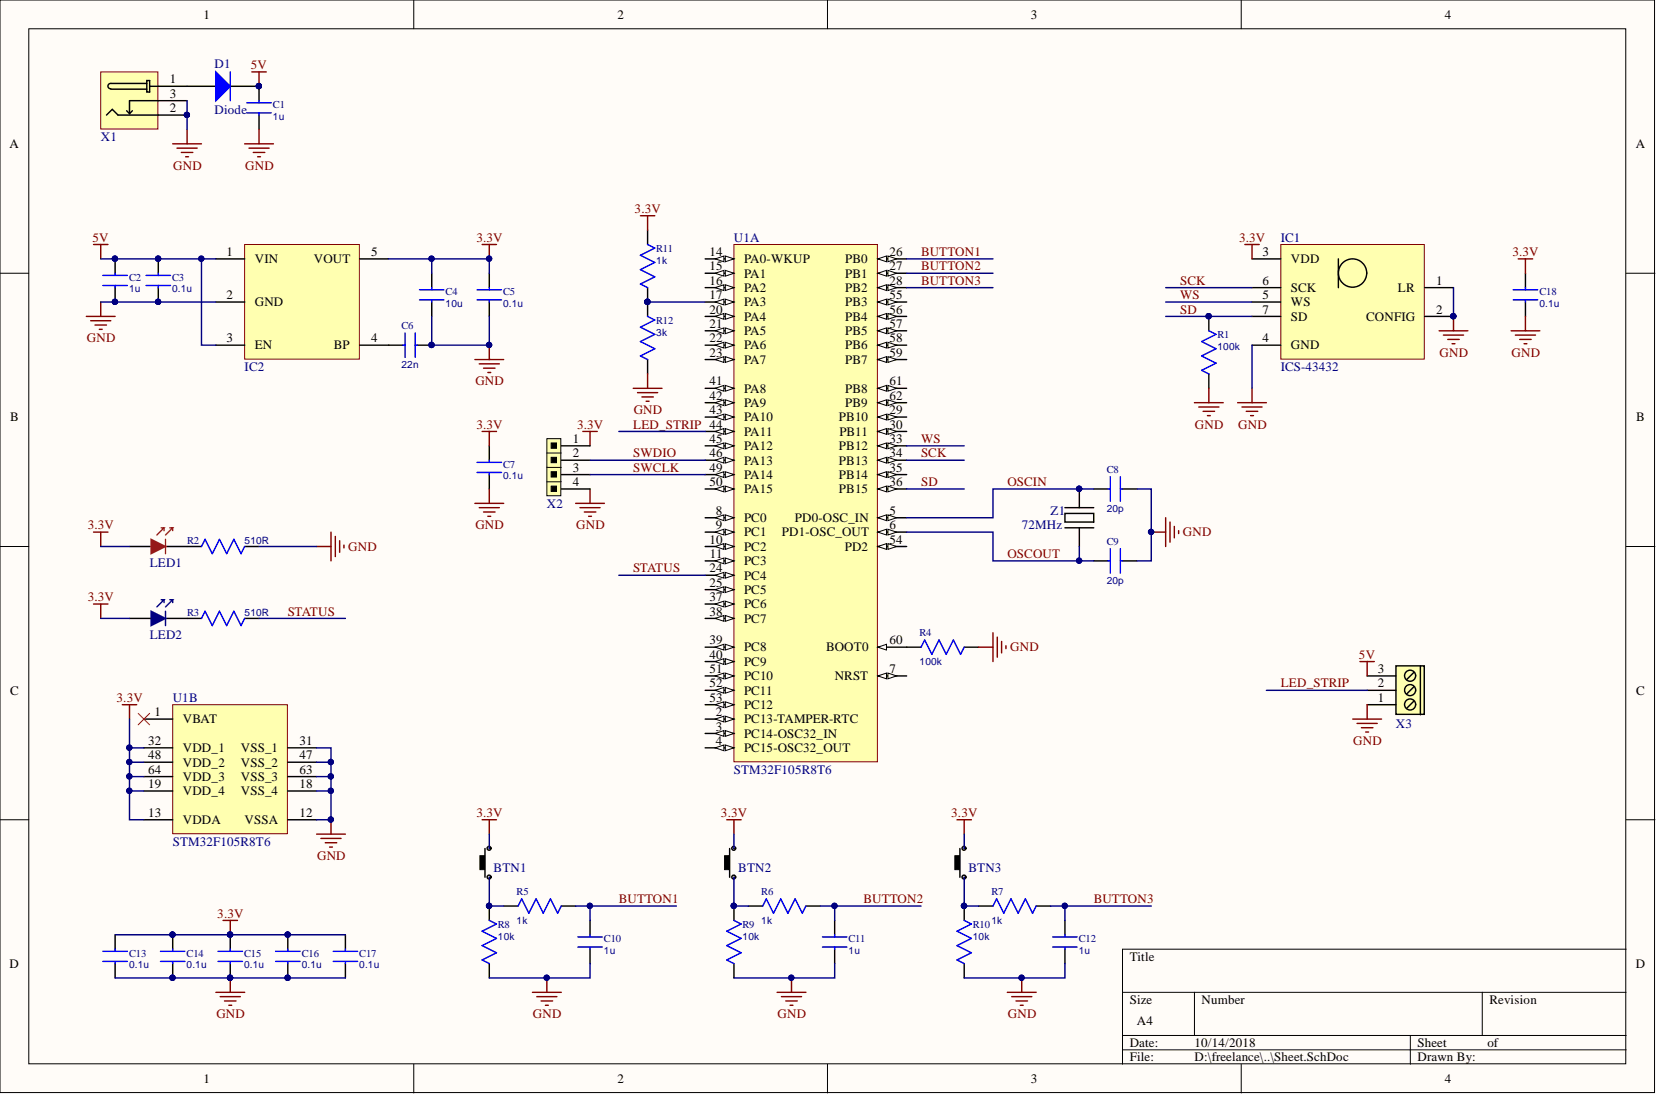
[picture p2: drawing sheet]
<svg xmlns="http://www.w3.org/2000/svg" width="292mm" height="193mm" viewBox="0 0 292 193" stroke-linecap="round" stroke-linejoin="round" font-family="sans-serif">
<defs><g id="words">
<g font-size="2.3">
<text x="35.9" y="3.3">1</text>
<text x="108.9" y="3.3">2</text>
<text x="181.8" y="3.3">3</text>
<text x="254.9" y="3.3">4</text>
<text x="30" y="14.7">1</text>
<text x="30" y="17.3">3</text>
<text x="30" y="19.8">2</text>
<text x="1.7" y="26.1">A</text>
<text x="288.5" y="26.1">A</text>
<text x="39.9" y="45.2">1</text>
<text x="44.9" y="46.4">VIN</text>
<text x="55.3" y="46.4">VOUT</text>
<text x="65.5" y="45.2">5</text>
<text x="125.1" y="45.2">14</text>
<text x="125.1" y="47.7">15</text>
<text x="131.2" y="46.4">PA0-WKUP</text>
<text x="149.1" y="46.4">PB0</text>
<text x="156.9" y="45.2">26</text>
<text x="156.9" y="47.7">27</text>
<text x="222.7" y="45.2">3</text>
<text x="227.7" y="46.4">VDD</text>
<text x="39.9" y="52.8">2</text>
<text x="125.1" y="50.2">16</text>
<text x="125.1" y="52.8">17</text>
<text x="131.2" y="49">PA1</text>
<text x="131.2" y="51.5">PA2</text>
<text x="149.1" y="49">PB1</text>
<text x="149.1" y="51.5">PB2</text>
<text x="156.9" y="50.2">28</text>
<text x="156.9" y="52.8">55</text>
<text x="222.7" y="52.8">5</text>
<text x="222.7" y="50.2">6</text>
<text x="227.7" y="51.5">SCK</text>
<text x="246.6" y="51.5">LR</text>
<text x="253.3" y="50.2">1</text>
<text x="44.9" y="54">GND</text>
<text x="125.1" y="55.3">20</text>
<text x="125.1" y="57.8">21</text>
<text x="131.2" y="54">PA3</text>
<text x="131.2" y="56.6">PA4</text>
<text x="131.2" y="59.1">PA5</text>
<text x="149.1" y="54">PB3</text>
<text x="149.1" y="56.6">PB4</text>
<text x="149.1" y="59.1">PB5</text>
<text x="156.9" y="55.3">56</text>
<text x="156.9" y="57.8">57</text>
<text x="222.7" y="55.3">7</text>
<text x="227.7" y="54">WS</text>
<text x="227.7" y="56.6">SD</text>
<text x="241" y="56.6">CONFIG</text>
<text x="253.3" y="55.3">2</text>
<text x="39.9" y="60.4">3</text>
<text x="44.9" y="61.6">EN</text>
<text x="58.9" y="61.6">BP</text>
<text x="65.5" y="60.4">4</text>
<text x="125.1" y="60.4">22</text>
<text x="125.1" y="62.9">23</text>
<text x="131.2" y="61.6">PA6</text>
<text x="131.2" y="64.2">PA7</text>
<text x="149.1" y="61.6">PB6</text>
<text x="149.1" y="64.2">PB7</text>
<text x="156.9" y="60.4">58</text>
<text x="156.9" y="62.9">59</text>
<text x="222.7" y="60.4">4</text>
<text x="227.7" y="61.6">GND</text>
<text x="125.1" y="68">41</text>
<text x="125.1" y="70.5">42</text>
<text x="131.2" y="69.3">PA8</text>
<text x="131.2" y="71.8">PA9</text>
<text x="149.1" y="69.3">PB8</text>
<text x="149.1" y="71.8">PB9</text>
<text x="156.9" y="68">61</text>
<text x="156.9" y="70.5">62</text>
<text x="1.8" y="74.3">B</text>
<text x="125.1" y="73.1">43</text>
<text x="131.2" y="74.3">PA10</text>
<text x="131.2" y="76.9">PA11</text>
<text x="148" y="74.3">PB10</text>
<text x="148.1" y="76.9">PB11</text>
<text x="156.9" y="73.1">29</text>
<text x="156.9" y="75.6">30</text>
<text x="288.6" y="74.3">B</text>
<text x="101" y="78.1">1</text>
<text x="101" y="80.7">2</text>
<text x="101" y="83.2">3</text>
<text x="125.1" y="78.1">45</text>
<text x="125.1" y="80.7">46</text>
<text x="125.1" y="83.2">49</text>
<text x="131.2" y="79.4">PA12</text>
<text x="131.2" y="81.9">PA13</text>
<text x="148" y="79.4">PB12</text>
<text x="148" y="81.9">PB13</text>
<text x="156.9" y="78.1">33</text>
<text x="156.9" y="80.7">34</text>
<text x="156.9" y="83.2">35</text>
<text x="101" y="85.7">4</text>
<text x="125.1" y="85.7">50</text>
<text x="131.2" y="84.5">PA14</text>
<text x="131.2" y="87">PA15</text>
<text x="148" y="84.5">PB14</text>
<text x="148" y="87">PB15</text>
<text x="156.9" y="85.7">36</text>
<text x="125.1" y="95.9">10</text>
<text x="126.2" y="90.8">8</text>
<text x="126.2" y="93.4">9</text>
<text x="131.2" y="92.1">PC0</text>
<text x="131.2" y="94.6">PC1</text>
<text x="137.9" y="94.6">PD1-OSC_OUT</text>
<text x="140.2" y="92.1">PD0-OSC_IN</text>
<text x="156.9" y="90.8">5</text>
<text x="156.9" y="93.4">6</text>
<text x="156.9" y="95.9">54</text>
<text x="125.1" y="101">24</text>
<text x="125.2" y="98.4">11</text>
<text x="131.2" y="97.2">PC2</text>
<text x="131.2" y="99.7">PC3</text>
<text x="149" y="97.2">PD2</text>
<text x="125.1" y="103.5">25</text>
<text x="125.1" y="106">37</text>
<text x="131.2" y="102.2">PC4</text>
<text x="131.2" y="104.8">PC5</text>
<text x="131.2" y="107.3">PC6</text>
<text x="125.1" y="108.6">38</text>
<text x="125.1" y="113.6">39</text>
<text x="131.2" y="109.8">PC7</text>
<text x="156.9" y="113.6">60</text>
<text x="125.1" y="116.2">40</text>
<text x="125.1" y="118.7">51</text>
<text x="131.2" y="114.9">PC8</text>
<text x="131.2" y="117.5">PC9</text>
<text x="131.2" y="120">PC10</text>
<text x="145.7" y="114.9">BOOT0</text>
<text x="147.2" y="120">NRST</text>
<text x="156.9" y="118.7">7</text>
<text x="243" y="118.7">3</text>
<text x="1.8" y="122.5">C</text>
<text x="125.1" y="121.3">52</text>
<text x="125.1" y="123.8">53</text>
<text x="131.2" y="122.5">PC11</text>
<text x="131.2" y="125.1">PC12</text>
<text x="243" y="123.8">1</text>
<text x="243" y="121.3">2</text>
<text x="288.6" y="122.5">C</text>
<text x="26.1" y="131.4">32</text>
<text x="27.2" y="126.3">1</text>
<text x="32.2" y="127.6">VBAT</text>
<text x="52.8" y="131.4">31</text>
<text x="126.2" y="126.3">2</text>
<text x="126.2" y="128.9">3</text>
<text x="126.2" y="131.4">4</text>
<text x="131.2" y="127.6">PC13-TAMPER-RTC</text>
<text x="131.2" y="130.1">PC14-OSC32_IN</text>
<text x="26.1" y="133.9">48</text>
<text x="26.1" y="136.5">64</text>
<text x="32.2" y="132.7">VDD_1</text>
<text x="32.2" y="135.2">VDD_2</text>
<text x="32.2" y="137.7">VDD_3</text>
<text x="42.5" y="132.7">VSS_1</text>
<text x="42.5" y="135.2">VSS_2</text>
<text x="42.5" y="137.7">VSS_3</text>
<text x="52.8" y="133.9">47</text>
<text x="52.8" y="136.5">63</text>
<text x="131.2" y="132.7">PC15-OSC32_OUT</text>
<text x="26.1" y="139">19</text>
<text x="32.2" y="140.3">VDD_4</text>
<text x="42.5" y="140.3">VSS_4</text>
<text x="52.8" y="139">18</text>
<text x="26.1" y="144.1">13</text>
<text x="32.2" y="145.4">VDDA</text>
<text x="43.2" y="145.4">VSSA</text>
<text x="52.8" y="144.1">12</text>
<text x="1.7" y="170.7">D</text>
<text x="199.3" y="169.5">Title</text>
<text x="288.5" y="170.7">D</text>
<text x="199.3" y="177.1">Size</text>
<text x="212" y="177.1">Number</text>
<text x="262.7" y="177.1">Revision</text>
<text x="199.3" y="184.7">Date:</text>
<text x="200.5" y="180.9">A4</text>
<text x="210.7" y="184.7">10/14/2018</text>
<text x="250" y="184.7">Sheet</text>
<text x="262.4" y="184.7">of</text>
<text x="35.9" y="191">1</text>
<text x="108.9" y="191">2</text>
<text x="181.8" y="191">3</text>
<text x="199.3" y="187.2">File:</text>
<text x="210.7" y="187.2">D:\freelance\..\Sheet.SchDoc</text>
<text x="250" y="187.2">Drawn By:</text>
<text x="254.9" y="191">4</text>
</g>
<g font-size="2.3" fill="#000080">
<text x="37.8" y="11.9">D1</text>
<text x="37.8" y="20">Diode</text>
<text x="17.8" y="24.9">X1</text>
<text x="129.5" y="42.6">U1A</text>
<text x="225.9" y="42.6">IC1</text>
<text x="43.2" y="65.4">IC2</text>
<text x="225.9" y="65.4">ICS-43432</text>
<text x="96.5" y="89.5">X2</text>
<text x="180.2" y="93.4">72MHz</text>
<text x="185.3" y="90.8">Z1</text>
<text x="26.4" y="99.9">LED1</text>
<text x="26.4" y="112.6">LED2</text>
<text x="30.5" y="123.8">U1B</text>
<text x="246.2" y="128.4">X3</text>
<text x="129.5" y="136.5">STM32F105R8T6</text>
<text x="30.5" y="149.2">STM32F105R8T6</text>
<text x="87.1" y="153.9">BTN1</text>
<text x="130.2" y="153.9">BTN2</text>
<text x="170.8" y="153.9">BTN3</text>
</g>
<g font-size="2.3" fill="#800000">
<text x="44.3" y="12.2">5V</text>
<text x="30.5" y="29.9">GND</text>
<text x="43.2" y="29.9">GND</text>
<text x="111.9" y="37.5">3.3V</text>
<text x="16.3" y="42.6">5V</text>
<text x="84" y="42.6">3.3V</text>
<text x="162.5" y="45.2">BUTTON1</text>
<text x="162.5" y="47.7">BUTTON2</text>
<text x="218.6" y="42.6">3.3V</text>
<text x="266.8" y="45.2">3.3V</text>
<text x="162.5" y="50.2">BUTTON3</text>
<text x="208.2" y="50.2">SCK</text>
<text x="208.2" y="52.8">WS</text>
<text x="208.2" y="55.3">SD</text>
<text x="15.3" y="60.4">GND</text>
<text x="253.9" y="62.9">GND</text>
<text x="266.6" y="62.9">GND</text>
<text x="83.9" y="68">GND</text>
<text x="84" y="75.6">3.3V</text>
<text x="101.8" y="75.6">3.3V</text>
<text x="111.7" y="75.6">LED_STRIP 44</text>
<text x="111.8" y="73.1">GND</text>
<text x="210.8" y="75.6">GND</text>
<text x="218.4" y="75.6">GND</text>
<text x="111.7" y="80.7">SWDIO</text>
<text x="111.7" y="83.2">SWCLK</text>
<text x="162.5" y="80.7">SCK</text>
<text x="162.5" y="78.1">WS</text>
<text x="162.5" y="85.7">SD</text>
<text x="177.7" y="85.7">OSCIN</text>
<text x="15.5" y="93.4">3.3V</text>
<text x="83.9" y="93.4">GND</text>
<text x="101.6" y="93.4">GND</text>
<text x="208.7" y="94.6">GND</text>
<text x="61.4" y="97.2">GND</text>
<text x="111.7" y="101">STATUS</text>
<text x="177.7" y="98.4">OSCOUT</text>
<text x="15.5" y="106">3.3V</text>
<text x="50.8" y="108.6">STATUS</text>
<text x="178.2" y="114.9">GND</text>
<text x="239.7" y="116.2">5V</text>
<text x="20.6" y="123.8">3.3V</text>
<text x="225.9" y="121.3">LED_STRIP</text>
<text x="238.7" y="131.4">GND</text>
<text x="84" y="144.1">3.3V</text>
<text x="127.2" y="144.1">3.3V</text>
<text x="167.8" y="144.1">3.3V</text>
<text x="55.9" y="151.7">GND</text>
<text x="38.3" y="161.8">3.3V</text>
<text x="109.2" y="159.3">BUTTON1</text>
<text x="152.3" y="159.3">BUTTON2</text>
<text x="192.9" y="159.3">BUTTON3</text>
<text x="38.2" y="179.6">GND</text>
<text x="94" y="179.6">GND</text>
<text x="137.2" y="179.6">GND</text>
<text x="177.8" y="179.6">GND</text>
</g>
<g font-size="1.9" fill="#000080">
<text x="48.1" y="19.1">C1</text>
<text x="115.8" y="44.5">R11</text>
<text x="22.8" y="49.6">C2</text>
<text x="30.4" y="49.6">C3</text>
<text x="78.6" y="52.1">C4</text>
<text x="88.8" y="52.1">C5</text>
<text x="271.5" y="52.1">C18</text>
<text x="70.8" y="58.1">C6</text>
<text x="115.8" y="57.2">R12</text>
<text x="214.8" y="59.7">R1</text>
<text x="88.8" y="82.5">C7</text>
<text x="195.2" y="83.5">C8</text>
<text x="33" y="96">R2</text>
<text x="195.2" y="96.1">C9</text>
<text x="33" y="108.7">R3</text>
<text x="162.2" y="112.2">R4</text>
<text x="91.1" y="157.9">R5</text>
<text x="134.3" y="157.9">R6</text>
<text x="174.9" y="157.9">R7</text>
<text x="87.8" y="163.7">R8</text>
<text x="106.5" y="166.2">C10</text>
<text x="131" y="163.7">R9</text>
<text x="149.7" y="166.2">C11</text>
<text x="171.6" y="163.7">R10</text>
<text x="190.3" y="166.2">C12</text>
<text x="22.8" y="168.8">C13</text>
<text x="32.9" y="168.8">C14</text>
<text x="43.1" y="168.8">C15</text>
<text x="53.2" y="168.8">C16</text>
<text x="63.4" y="168.8">C17</text>
</g>
<g font-size="1.8" fill="#000080">
<text x="48.1" y="21.1">1u</text>
<text x="115.8" y="46.5">1k</text>
<text x="22.8" y="51.6">1u</text>
<text x="30.4" y="51.6">0.1u</text>
<text x="78.6" y="54.1">10u</text>
<text x="88.8" y="54.1">0.1u</text>
<text x="115.8" y="59.2">3k</text>
<text x="271.5" y="54.1">0.1u</text>
<text x="70.8" y="64.9">22n</text>
<text x="214.8" y="61.7">100k</text>
<text x="88.8" y="84.6">0.1u</text>
<text x="43.2" y="96">510R</text>
<text x="195.2" y="90.3">20p</text>
<text x="195.2" y="103">20p</text>
<text x="43.2" y="108.7">510R</text>
<text x="162.2" y="117.3">100k</text>
<text x="87.8" y="165.7">10k</text>
<text x="91.1" y="162.9">1k</text>
<text x="131" y="165.7">10k</text>
<text x="134.3" y="162.9">1k</text>
<text x="171.6" y="165.7">10k</text>
<text x="174.9" y="162.9">1k</text>
<text x="22.8" y="170.8">0.1u</text>
<text x="32.9" y="170.8">0.1u</text>
<text x="43.1" y="170.8">0.1u</text>
<text x="53.2" y="170.8">0.1u</text>
<text x="63.4" y="170.8">0.1u</text>
<text x="106.5" y="168.3">1u</text>
<text x="149.7" y="168.3">1u</text>
<text x="190.3" y="168.3">1u</text>
</g>
</g></defs>
<g fill="#fffcf8" stroke="#000" stroke-width=".18">
<path d="M0 0h291.8v192.7h-291.8z"/>
<path d="M5.1 5.1h281.7v182.5h-281.7z"/>
</g>
<g fill="none" stroke="#000" stroke-width=".18">
<path d="M73 0v5.1M146 0v5.1M218.9 0v5.1M0 48.2h5.1M286.8 48.2h5.1M0 96.4h5.1M286.8 96.4h5.1M0 144.6h5.1M286.8 144.6h5.1M198 175h88.8M210.7 175v7.6M261.5 175v7.6"/>
<path d="M286.8 167.4h-88.8v20.3M73 187.7v5.1M146 187.7v5.1M198 182.6h88.8M198 185.2h88.8M218.9 187.7v5.1M248.8 182.6v5.1"/>
</g>
<g fill="none" stroke="#000" stroke-width=".25">
<path d="M20.3 45.7v2.5M20.3 50.7v2.6M27.9 45.7v2.5M27.9 50.7v2.6M76.2 48.2v2.5M76.2 53.3v2.5M86.3 48.2v2.5M86.3 53.3v2.5M68.5 60.9h2.6M73.6 60.9h2.6M33 96.4h2.5M43.2 96.4h2.5"/>
<path d="M192.9 86.3h2.6M192.9 98.9h2.6M198 86.3h2.5M198 98.9h2.5M33 109.1h2.5M43.2 109.1h2.5M86.3 159.8v2.6M88.8 159.8h2.6M99 159.8h2.5M129.5 159.8v2.6M132 159.8h2.5M142.2 159.8h2.5"/>
<path d="M170.1 159.8v2.6M172.6 159.8h2.6M182.8 159.8h2.5M20.3 164.9v2.5M20.3 170v2.5M30.5 164.9v2.5M30.5 170v2.5M40.6 164.9v2.5M40.6 170v2.5M50.8 164.9v2.5M50.8 170v2.5M86.3 170v2.5"/>
<path d="M104.1 162.4v2.5M104.1 167.4v2.6M129.5 170v2.5M147.2 162.4v2.5M147.2 167.4v2.6M170.1 170v2.5M187.8 162.4v2.5M187.8 167.4v2.6"/>
</g>
<g fill="#000080" stroke="#000080" stroke-width=".18">
<circle cx="20.3" cy="53.2" r=".47"/>
<circle cx="20.3" cy="45.6" r=".47"/>
<circle cx="27.9" cy="53.2" r=".47"/>
<circle cx="27.9" cy="45.6" r=".47"/>
<circle cx="86.3" cy="60.8" r=".47"/>
<circle cx="76.1" cy="60.8" r=".47"/>
<circle cx="86.3" cy="45.6" r=".47"/>
<circle cx="58.3" cy="144.6" r=".47"/>
<circle cx="30.4" cy="164.9" r=".47"/>
<circle cx="30.4" cy="172.5" r=".47"/>
<circle cx="40.6" cy="164.9" r=".47"/>
<circle cx="40.6" cy="172.5" r=".47"/>
<circle cx="50.7" cy="164.9" r=".47"/>
<circle cx="50.7" cy="172.5" r=".47"/>
<circle cx="45.7" cy="15.2" r=".47"/>
<circle cx="96.4" cy="172.5" r=".47"/>
<circle cx="86.3" cy="159.8" r=".47"/>
<circle cx="139.6" cy="172.5" r=".47"/>
<circle cx="129.4" cy="159.8" r=".47"/>
<circle cx="180.2" cy="172.5" r=".47"/>
<circle cx="170" cy="159.8" r=".47"/>
</g>
<g fill="none" stroke="#00f" stroke-width=".25">
<path d="M18.1 48.6h4.4M18.1 50.4h4.4M20.3 48.2v.4M20.3 50.4v.3M25.8 48.6h4.3M25.8 50.4h4.3M27.9 48.2v.4M27.9 50.4v.3M71.5 58.7v4.3M73.2 58.7v4.3M74 51.1h4.3M74 52.9h4.3"/>
<path d="M76.2 50.7v.4M76.2 52.9v.4M84.1 51.1h4.4M84.1 52.9h4.4M86.3 50.7v.4M86.3 52.9v.4M71.1 60.9h.4M73.2 60.9h.4M35.5 96.4l.7-1.3 1.2 2.6 1.3-2.6 1.3 2.6 1.2-2.6 1.3 2.6 .7-1.3M195.5 86.3h.3M195.5 98.9h.3M195.8 84.1v4.3"/>
<path d="M195.8 96.8v4.3M197.6 84.1v4.3M197.6 96.8v4.3M197.6 86.3h.4M197.6 98.9h.4M35.5 109.1l.7-1.3 1.2 2.5 1.3-2.5 1.3 2.5 1.2-2.5 1.3 2.5 .7-1.2M91.4 159.8l.6-1.3 1.3 2.6 1.3-2.6 1.2 2.6 1.3-2.6 1.3 2.6 .6-1.3M134.5 159.8l.7-1.3 1.2 2.6 1.3-2.6 1.3 2.6 1.2-2.6 1.3 2.6 .7-1.3M175.2 159.8l.6-1.3 1.3 2.6 1.2-2.6 1.3 2.6 1.3-2.6 1.2 2.6 .7-1.3M18.1 169.6h4.4M18.1 167.8h4.4M20.3 167.4v.4"/>
<path d="M20.3 169.6v.4M28.3 169.6h4.3M28.3 167.8h4.3M30.5 167.4v.4M30.5 169.6v.4M38.5 169.6h4.3M38.5 167.8h4.3M40.6 167.4v.4M40.6 169.6v.4M48.6 169.6h4.3M48.6 167.8h4.3M50.8 167.4v.4"/>
<path d="M50.8 169.6v.4M86.3 162.4l1.3 .6-2.6 1.3 2.6 1.2-2.6 1.3 2.6 1.3-2.6 1.2 1.3 .7M101.9 165.3h4.3M101.9 167h4.3M104.1 164.9v.4M104.1 167v.4M129.5 162.4l1.2 .6-2.5 1.3 2.5 1.2-2.5 1.3 2.5 1.3-2.5 1.2 1.3 .7M145.1 165.3h4.3M145.1 167h4.3M147.2 164.9v.4M147.2 167v.4M170.1 162.4l1.2 .6-2.5 1.3 2.5 1.2-2.5 1.3 2.5 1.3-2.5 1.2 1.3 .7"/>
<path d="M185.7 165.3h4.3M185.7 167h4.3M187.8 164.9v.4M187.8 167v.4"/>
</g>
<g fill="none" stroke="#800000" stroke-width=".25">
<path d="M44.4 12.7h2.6M45.7 12.7v2.5M30.5 25.4h5M31.2 26.1h3.6M32 26.9h2M32.7 27.7h.6M33 22.8v2.6M15.2 55.8h5.1M16 56.6h3.5M16.5 43.1h2.5M16.8 57.3h2M17.5 58.1h.5"/>
<path d="M17.8 43.1v2.6M17.8 53.3v2.5M85 43.1h2.6M86.3 43.1v2.6M83.8 63.4h5M84.5 64.2h3.6M85.3 64.9h2M86.1 65.7h.5M86.3 60.9v2.5M16.5 93.9h2.5M17.8 93.9v2.5M16.5 106.5h2.5"/>
<path d="M17.8 106.5v2.6M21.6 124.3h2.5M22.8 124.3v2.5M55.8 147.1h5.1M56.6 147.9h3.6M57.4 148.7h2M58.1 149.4h.5M58.4 144.6v2.5M85 144.6h2.6M86.3 144.6v2.5M128.2 144.6h2.5M129.5 144.6v2.5"/>
<path d="M168.8 144.6h2.5M170.1 144.6v2.5M38.1 175h5.1M38.8 175.8h3.6M39.3 162.4h2.6M39.6 176.6h2M40.4 177.3h.5M40.6 162.4v2.5M40.6 172.5v2.5M93.9 175h5.1M94.7 175.8h3.5M95.4 176.6h2.1"/>
<path d="M96.2 177.3h.5M96.5 172.5v2.5M137.1 175h5.1M137.8 175.8h3.6M138.6 176.6h2M139.4 177.3h.5M139.6 172.5v2.5M177.7 175h5.1M178.5 175.8h3.5M179.2 176.6h2M180 177.3h.5M180.2 172.5v2.5"/>
</g>
<path d="M43.2 43.1h20.2v20.2h-20.2z" fill="#ffffb0" stroke="#800000" stroke-width=".18"/>
<g fill="none" stroke="#000" stroke-width=".25">
<path d="M38.1 45.7h5.1M38.1 53.3h5.1M63.5 45.7h5M38.1 60.9h5.1M63.5 60.9h5M22.8 96.4h3.9M29.2 96.4h3.8M85.5 149.7v5M86.3 154.7h.1M86.3 149.7h.1M128.7 149.7v5M129.5 154.7h.1"/>
<path d="M129.5 149.7h.1M169.3 149.7v5M170.1 154.7h.1M170.1 149.7h.1"/>
<circle cx="86.3" cy="154.7" r=".34"/>
<circle cx="86.3" cy="149.6" r=".34"/>
<circle cx="129.4" cy="149.6" r=".34"/>
<circle cx="129.4" cy="154.7" r=".34"/>
<circle cx="170" cy="149.6" r=".34"/>
<circle cx="170" cy="154.7" r=".34"/>
</g>
<path d="M84.7 150.9h.8v2.5h-.8zM127.8 150.9h.8v2.5h-.8zM168.4 150.9h.8v2.5h-.8z" fill="#000" stroke="#000" stroke-width=".18"/>
<path d="M26.7 95.1l2.5 1.3-2.5 1.3z" fill="#ee0e22"/>
<path d="M26.7 95.1l2.5 1.3-2.5 1.3zM28.4 93.1h.5l-1.2 1.3M28.9 93.1v.5M29.2 95.1v2.6M30 93.1h.5l-1.3 1.3M30.5 93.1v.5" fill="none" stroke="#ee0e22" stroke-width=".25"/>
<path d="M22.8 109.1h3.9M29.2 109.1h3.8" fill="none" stroke="#000" stroke-width=".25"/>
<path d="M26.7 107.8l2.5 1.3-2.5 1.2z" fill="#11037f"/>
<path d="M26.7 107.8l2.5 1.3-2.5 1.2zM28.4 105.8h.5l-1.2 1.3M28.9 105.8v.5M29.2 107.8v2.5M30 105.8h.5l-1.3 1.3M30.5 105.8v.5" fill="none" stroke="#11037f" stroke-width=".25"/>
<path d="M187.8 90.6h5.1v1.5h-5.1zM187.8 93.1h5.1M187.8 89.5h5.1M190.4 86.3v3.2M190.4 93.1v3.3" fill="none" stroke="#000" stroke-width=".25"/>
<circle cx="190.3" cy="86.2" r=".47" fill="#000080" stroke="#000080" stroke-width=".18"/>
<path d="M17.8 12.7h10v10.1h-10z" fill="#ffffb0" stroke="#800000" stroke-width=".18"/>
<path d="M19.5 15.7h6.4M22.3 19.5l.5 .5M23.4 19.5l-.6 .5M25.9 14.2h.5v2h-.5zM25.9 14.7h-6.4a.47 .47 0 0 0-.5 .5 .47 .47 0 0 0 .5 .5M26.4 15.2h6.6M33 17.8h-10.2v2.2M18.8 20.3l1-1 1 1h12.2" fill="none" stroke="#000" stroke-width=".25"/>
<circle cx="33" cy="20.3" r=".47" fill="#000080" stroke="#000080" stroke-width=".18"/>
<path d="M246.2 117.5h5v8.5h-5z" fill="#ffffb0" stroke="#000" stroke-width=".25"/>
<g fill="none" stroke="#000" stroke-width=".25">
<path d="M33 15.2h5.1M40.6 15.2h5.1M241.1 119.2h5.1M249.4 118.6l-1.3 1.3M250.5 117.5v8.6M241.1 124.3h5.1M241.1 121.8h5.1M249.4 123.7l-1.3 1.2M249.4 121.1l-1.3 1.3"/>
<circle cx="248.7" cy="119.2" r=".98"/>
<circle cx="248.7" cy="121.7" r=".98"/>
<circle cx="248.7" cy="124.3" r=".98"/>
</g>
<circle cx="45.7" cy="15.2" r=".47" fill="#000080" stroke="#000080" stroke-width=".18"/>
<path d="M38.1 12.7l2.5 2.5-2.5 2.6z" fill="#00f"/>
<path d="M38.1 12.7l2.5 2.5-2.5 2.6zM40.6 12.7v5.1M43.5 18.1h4.3M43.5 19.9h4.3M45.7 17.8v.3M45.7 19.9v.4M84.1 83.3h4.4M84.1 81.6h4.4M86.3 81.2v.4M86.3 83.3v.4" fill="none" stroke="#00f" stroke-width=".25"/>
<g fill="#000080" stroke="#000080" stroke-width=".18">
<circle cx="45.7" cy="15.2" r=".47"/>
<circle cx="203" cy="93.8" r=".47"/>
</g>
<path d="M45.7 15.2v2.6M45.7 20.3v2.5M86.3 78.6v2.6M99 78.6h5.1M86.3 83.7v2.6M99 81.2h5.1M99 83.7h5.1M99 86.3h5.1" fill="none" stroke="#000" stroke-width=".25"/>
<g fill="none" stroke="#800000" stroke-width=".25">
<path d="M43.2 25.4h5M43.9 26.1h3.6M44.7 26.9h2M45.4 27.7h.5M45.7 22.8v2.6M85 76.1h2.6M86.3 76.1v2.5M102.8 76.1h2.5M104.1 76.1v2.5M83.8 88.8h5M84.5 89.5h3.6M85.3 90.3h2"/>
<path d="M86.1 91.1h.5M86.3 86.3v2.5M101.5 88.8h5.1M102.3 89.5h3.6M103.1 90.3h2M103.8 91.1h.5M104.1 86.3v2.5M203.1 93.9h2.5M205.6 91.3v5.1M206.4 92.1v3.5M207.1 92.8v2.1M207.9 93.6v.5"/>
</g>
<path d="M96.5 77.4h2.4v10h-2.4z" fill="#ffffb0" stroke="#000" stroke-width=".18"/>
<path d="M96.5 79.9h2.5M96.5 82.4h2.5M96.5 85h2.5" fill="none" stroke="#000" stroke-width=".18"/>
<path d="M97.2 78.1h1v1h-1zM97.2 85.7h1v1h-1zM97.2 80.7h1v.9h-1zM97.2 83.2h1v.9h-1z" fill="#000" stroke="#000" stroke-width=".18"/>
<path d="M129.5 43.1h25.3v91.3h-25.3z" fill="#ffffb0" stroke="#800000" stroke-width=".18"/>
<path d="M124.4 45.7h5.1" fill="none" stroke="#000" stroke-width=".25"/>
<path d="M127.9 45.2l1.6 .5-1.6 .5z" fill="#fffcf8"/>
<path d="M127.9 45.2l1.6 .5-1.6 .5z" fill="none" stroke="#000" stroke-width=".18"/>
<path d="M126.2 45.7l1.5-.5v1z" fill="#fffcf8"/>
<path d="M126.2 45.7l1.5-.5v1z" fill="none" stroke="#000" stroke-width=".18"/>
<path d="M124.4 48.2h5.1" fill="none" stroke="#000" stroke-width=".25"/>
<path d="M127.9 47.7l1.6 .5-1.6 .5z" fill="#fffcf8"/>
<path d="M127.9 47.7l1.6 .5-1.6 .5z" fill="none" stroke="#000" stroke-width=".18"/>
<path d="M126.2 48.2l1.5-.5v1z" fill="#fffcf8"/>
<path d="M126.2 48.2l1.5-.5v1z" fill="none" stroke="#000" stroke-width=".18"/>
<path d="M124.4 50.7h5.1" fill="none" stroke="#000" stroke-width=".25"/>
<path d="M127.9 50.2l1.6 .5-1.6 .5z" fill="#fffcf8"/>
<path d="M127.9 50.2l1.6 .5-1.6 .5z" fill="none" stroke="#000" stroke-width=".18"/>
<path d="M126.2 50.7l1.5-.5v1z" fill="#fffcf8"/>
<path d="M126.2 50.7l1.5-.5v1z" fill="none" stroke="#000" stroke-width=".18"/>
<path d="M124.4 53.3h5.1" fill="none" stroke="#000" stroke-width=".25"/>
<path d="M127.9 52.8l1.6 .5-1.6 .5z" fill="#fffcf8"/>
<path d="M127.9 52.8l1.6 .5-1.6 .5z" fill="none" stroke="#000" stroke-width=".18"/>
<path d="M126.2 53.3l1.5-.5v1z" fill="#fffcf8"/>
<path d="M126.2 53.3l1.5-.5v1z" fill="none" stroke="#000" stroke-width=".18"/>
<path d="M124.4 55.8h5.1" fill="none" stroke="#000" stroke-width=".25"/>
<path d="M127.9 55.3l1.6 .5-1.6 .5z" fill="#fffcf8"/>
<path d="M127.9 55.3l1.6 .5-1.6 .5z" fill="none" stroke="#000" stroke-width=".18"/>
<path d="M126.2 55.8l1.5-.5v1z" fill="#fffcf8"/>
<path d="M126.2 55.8l1.5-.5v1z" fill="none" stroke="#000" stroke-width=".18"/>
<path d="M124.4 58.3h5.1" fill="none" stroke="#000" stroke-width=".25"/>
<path d="M127.9 57.8l1.6 .5-1.6 .6z" fill="#fffcf8"/>
<path d="M127.9 57.8l1.6 .5-1.6 .6z" fill="none" stroke="#000" stroke-width=".18"/>
<path d="M126.2 58.3l1.5-.5v1.1z" fill="#fffcf8"/>
<path d="M126.2 58.3l1.5-.5v1.1z" fill="none" stroke="#000" stroke-width=".18"/>
<path d="M124.4 60.9h5.1" fill="none" stroke="#000" stroke-width=".25"/>
<path d="M127.9 60.4l1.6 .5-1.6 .5z" fill="#fffcf8"/>
<path d="M127.9 60.4l1.6 .5-1.6 .5z" fill="none" stroke="#000" stroke-width=".18"/>
<path d="M126.2 60.9l1.5-.5v1z" fill="#fffcf8"/>
<path d="M126.2 60.9l1.5-.5v1z" fill="none" stroke="#000" stroke-width=".18"/>
<path d="M124.4 63.4h5.1" fill="none" stroke="#000" stroke-width=".25"/>
<path d="M127.9 62.9l1.6 .5-1.6 .5z" fill="#fffcf8"/>
<path d="M127.9 62.9l1.6 .5-1.6 .5z" fill="none" stroke="#000" stroke-width=".18"/>
<path d="M126.2 63.4l1.5-.5v1z" fill="#fffcf8"/>
<path d="M126.2 63.4l1.5-.5v1z" fill="none" stroke="#000" stroke-width=".18"/>
<path d="M154.8 45.7h5.1" fill="none" stroke="#000" stroke-width=".25"/>
<path d="M154.8 45.7l1.6-.5v1z" fill="#fffcf8"/>
<path d="M154.8 45.7l1.6-.5v1z" fill="none" stroke="#000" stroke-width=".18"/>
<path d="M156.6 45.2l1.5 .5-1.5 .5z" fill="#fffcf8"/>
<path d="M156.6 45.2l1.5 .5-1.5 .5z" fill="none" stroke="#000" stroke-width=".18"/>
<path d="M154.8 48.2h5.1" fill="none" stroke="#000" stroke-width=".25"/>
<path d="M154.8 48.2l1.6-.5v1z" fill="#fffcf8"/>
<path d="M154.8 48.2l1.6-.5v1z" fill="none" stroke="#000" stroke-width=".18"/>
<path d="M156.6 47.7l1.5 .5-1.5 .5z" fill="#fffcf8"/>
<path d="M156.6 47.7l1.5 .5-1.5 .5z" fill="none" stroke="#000" stroke-width=".18"/>
<path d="M154.8 50.7h5.1" fill="none" stroke="#000" stroke-width=".25"/>
<path d="M154.8 50.7l1.6-.5v1z" fill="#fffcf8"/>
<path d="M154.8 50.7l1.6-.5v1z" fill="none" stroke="#000" stroke-width=".18"/>
<path d="M156.6 50.2l1.5 .5-1.5 .5z" fill="#fffcf8"/>
<path d="M156.6 50.2l1.5 .5-1.5 .5z" fill="none" stroke="#000" stroke-width=".18"/>
<path d="M154.8 73.6h5.1" fill="none" stroke="#000" stroke-width=".25"/>
<path d="M154.8 73.6l1.6-.5v1z" fill="#fffcf8"/>
<path d="M154.8 73.6l1.6-.5v1z" fill="none" stroke="#000" stroke-width=".18"/>
<path d="M156.6 73.1l1.5 .5-1.5 .5z" fill="#fffcf8"/>
<path d="M156.6 73.1l1.5 .5-1.5 .5z" fill="none" stroke="#000" stroke-width=".18"/>
<path d="M154.8 76.1h5.1" fill="none" stroke="#000" stroke-width=".25"/>
<path d="M154.8 76.1l1.6-.5v1z" fill="#fffcf8"/>
<path d="M154.8 76.1l1.6-.5v1z" fill="none" stroke="#000" stroke-width=".18"/>
<path d="M156.6 75.6l1.5 .5-1.5 .5z" fill="#fffcf8"/>
<path d="M156.6 75.6l1.5 .5-1.5 .5z" fill="none" stroke="#000" stroke-width=".18"/>
<path d="M154.8 78.6h5.1" fill="none" stroke="#000" stroke-width=".25"/>
<path d="M154.8 78.6l1.6-.5v1z" fill="#fffcf8"/>
<path d="M154.8 78.6l1.6-.5v1z" fill="none" stroke="#000" stroke-width=".18"/>
<path d="M156.6 78.1l1.5 .5-1.5 .5z" fill="#fffcf8"/>
<path d="M156.6 78.1l1.5 .5-1.5 .5z" fill="none" stroke="#000" stroke-width=".18"/>
<path d="M154.8 81.2h5.1" fill="none" stroke="#000" stroke-width=".25"/>
<path d="M154.8 81.2l1.6-.5v1z" fill="#fffcf8"/>
<path d="M154.8 81.2l1.6-.5v1z" fill="none" stroke="#000" stroke-width=".18"/>
<path d="M156.6 80.7l1.5 .5-1.5 .5z" fill="#fffcf8"/>
<path d="M156.6 80.7l1.5 .5-1.5 .5z" fill="none" stroke="#000" stroke-width=".18"/>
<path d="M154.8 83.7h5.1" fill="none" stroke="#000" stroke-width=".25"/>
<path d="M154.8 83.7l1.6-.5v1z" fill="#fffcf8"/>
<path d="M154.8 83.7l1.6-.5v1z" fill="none" stroke="#000" stroke-width=".18"/>
<path d="M156.6 83.2l1.5 .5-1.5 .5z" fill="#fffcf8"/>
<path d="M156.6 83.2l1.5 .5-1.5 .5z" fill="none" stroke="#000" stroke-width=".18"/>
<path d="M154.8 86.3h5.1" fill="none" stroke="#000" stroke-width=".25"/>
<path d="M154.8 86.3l1.6-.6v1.1z" fill="#fffcf8"/>
<path d="M154.8 86.3l1.6-.6v1.1z" fill="none" stroke="#000" stroke-width=".18"/>
<path d="M156.6 85.7l1.5 .6-1.5 .5z" fill="#fffcf8"/>
<path d="M156.6 85.7l1.5 .6-1.5 .5z" fill="none" stroke="#000" stroke-width=".18"/>
<path d="M124.4 68.5h5.1" fill="none" stroke="#000" stroke-width=".25"/>
<path d="M127.9 68l1.6 .5-1.6 .5z" fill="#fffcf8"/>
<path d="M127.9 68l1.6 .5-1.6 .5z" fill="none" stroke="#000" stroke-width=".18"/>
<path d="M126.2 68.5l1.5-.5v1z" fill="#fffcf8"/>
<path d="M126.2 68.5l1.5-.5v1z" fill="none" stroke="#000" stroke-width=".18"/>
<path d="M124.4 71h5.1" fill="none" stroke="#000" stroke-width=".25"/>
<path d="M127.9 70.5l1.6 .5-1.6 .5z" fill="#fffcf8"/>
<path d="M127.9 70.5l1.6 .5-1.6 .5z" fill="none" stroke="#000" stroke-width=".18"/>
<path d="M126.2 71l1.5-.5v1z" fill="#fffcf8"/>
<path d="M126.2 71l1.5-.5v1z" fill="none" stroke="#000" stroke-width=".18"/>
<path d="M124.4 73.6h5.1" fill="none" stroke="#000" stroke-width=".25"/>
<path d="M127.9 73.1l1.6 .5-1.6 .5z" fill="#fffcf8"/>
<path d="M127.9 73.1l1.6 .5-1.6 .5z" fill="none" stroke="#000" stroke-width=".18"/>
<path d="M126.2 73.6l1.5-.5v1z" fill="#fffcf8"/>
<path d="M126.2 73.6l1.5-.5v1z" fill="none" stroke="#000" stroke-width=".18"/>
<path d="M124.4 76.1h5.1" fill="none" stroke="#000" stroke-width=".25"/>
<path d="M127.9 75.6l1.6 .5-1.6 .5z" fill="#fffcf8"/>
<path d="M127.9 75.6l1.6 .5-1.6 .5z" fill="none" stroke="#000" stroke-width=".18"/>
<path d="M126.2 76.1l1.5-.5v1z" fill="#fffcf8"/>
<path d="M126.2 76.1l1.5-.5v1z" fill="none" stroke="#000" stroke-width=".18"/>
<path d="M124.4 78.6h5.1" fill="none" stroke="#000" stroke-width=".25"/>
<path d="M127.9 78.1l1.6 .5-1.6 .5z" fill="#fffcf8"/>
<path d="M127.9 78.1l1.6 .5-1.6 .5z" fill="none" stroke="#000" stroke-width=".18"/>
<path d="M126.2 78.6l1.5-.5v1z" fill="#fffcf8"/>
<path d="M126.2 78.6l1.5-.5v1z" fill="none" stroke="#000" stroke-width=".18"/>
<path d="M124.4 81.2h5.1" fill="none" stroke="#000" stroke-width=".25"/>
<path d="M127.9 80.7l1.6 .5-1.6 .5z" fill="#fffcf8"/>
<path d="M127.9 80.7l1.6 .5-1.6 .5z" fill="none" stroke="#000" stroke-width=".18"/>
<path d="M126.2 81.2l1.5-.5v1z" fill="#fffcf8"/>
<path d="M126.2 81.2l1.5-.5v1z" fill="none" stroke="#000" stroke-width=".18"/>
<path d="M124.4 83.7h5.1" fill="none" stroke="#000" stroke-width=".25"/>
<path d="M127.9 83.2l1.6 .5-1.6 .5z" fill="#fffcf8"/>
<path d="M127.9 83.2l1.6 .5-1.6 .5z" fill="none" stroke="#000" stroke-width=".18"/>
<path d="M126.2 83.7l1.5-.5v1z" fill="#fffcf8"/>
<path d="M126.2 83.7l1.5-.5v1z" fill="none" stroke="#000" stroke-width=".18"/>
<path d="M124.4 86.3h5.1" fill="none" stroke="#000" stroke-width=".25"/>
<path d="M127.9 85.7l1.6 .6-1.6 .5z" fill="#fffcf8"/>
<path d="M127.9 85.7l1.6 .6-1.6 .5z" fill="none" stroke="#000" stroke-width=".18"/>
<path d="M126.2 86.3l1.5-.6v1.1z" fill="#fffcf8"/>
<path d="M126.2 86.3l1.5-.6v1.1z" fill="none" stroke="#000" stroke-width=".18"/>
<path d="M154.8 53.3h5.1" fill="none" stroke="#000" stroke-width=".25"/>
<path d="M154.8 53.3l1.6-.5v1z" fill="#fffcf8"/>
<path d="M154.8 53.3l1.6-.5v1z" fill="none" stroke="#000" stroke-width=".18"/>
<path d="M156.6 52.8l1.5 .5-1.5 .5z" fill="#fffcf8"/>
<path d="M156.6 52.8l1.5 .5-1.5 .5z" fill="none" stroke="#000" stroke-width=".18"/>
<path d="M154.8 55.8h5.1" fill="none" stroke="#000" stroke-width=".25"/>
<path d="M154.8 55.8l1.6-.5v1z" fill="#fffcf8"/>
<path d="M154.8 55.8l1.6-.5v1z" fill="none" stroke="#000" stroke-width=".18"/>
<path d="M156.6 55.3l1.5 .5-1.5 .5z" fill="#fffcf8"/>
<path d="M156.6 55.3l1.5 .5-1.5 .5z" fill="none" stroke="#000" stroke-width=".18"/>
<path d="M154.8 58.3h5.1" fill="none" stroke="#000" stroke-width=".25"/>
<path d="M154.8 58.3l1.6-.5v1.1z" fill="#fffcf8"/>
<path d="M154.8 58.3l1.6-.5v1.1z" fill="none" stroke="#000" stroke-width=".18"/>
<path d="M156.6 57.8l1.5 .5-1.5 .6z" fill="#fffcf8"/>
<path d="M156.6 57.8l1.5 .5-1.5 .6z" fill="none" stroke="#000" stroke-width=".18"/>
<path d="M154.8 60.9h5.1" fill="none" stroke="#000" stroke-width=".25"/>
<path d="M154.8 60.9l1.6-.5v1z" fill="#fffcf8"/>
<path d="M154.8 60.9l1.6-.5v1z" fill="none" stroke="#000" stroke-width=".18"/>
<path d="M156.6 60.4l1.5 .5-1.5 .5z" fill="#fffcf8"/>
<path d="M156.6 60.4l1.5 .5-1.5 .5z" fill="none" stroke="#000" stroke-width=".18"/>
<path d="M154.8 63.4h5.1" fill="none" stroke="#000" stroke-width=".25"/>
<path d="M154.8 63.4l1.6-.5v1z" fill="#fffcf8"/>
<path d="M154.8 63.4l1.6-.5v1z" fill="none" stroke="#000" stroke-width=".18"/>
<path d="M156.6 62.9l1.5 .5-1.5 .5z" fill="#fffcf8"/>
<path d="M156.6 62.9l1.5 .5-1.5 .5z" fill="none" stroke="#000" stroke-width=".18"/>
<path d="M154.8 68.5h5.1" fill="none" stroke="#000" stroke-width=".25"/>
<path d="M154.8 68.5l1.6-.5v1z" fill="#fffcf8"/>
<path d="M154.8 68.5l1.6-.5v1z" fill="none" stroke="#000" stroke-width=".18"/>
<path d="M156.6 68l1.5 .5-1.5 .5z" fill="#fffcf8"/>
<path d="M156.6 68l1.5 .5-1.5 .5z" fill="none" stroke="#000" stroke-width=".18"/>
<path d="M154.8 71h5.1" fill="none" stroke="#000" stroke-width=".25"/>
<path d="M154.8 71l1.6-.5v1z" fill="#fffcf8"/>
<path d="M154.8 71l1.6-.5v1z" fill="none" stroke="#000" stroke-width=".18"/>
<path d="M156.6 70.5l1.5 .5-1.5 .5z" fill="#fffcf8"/>
<path d="M156.6 70.5l1.5 .5-1.5 .5z" fill="none" stroke="#000" stroke-width=".18"/>
<path d="M124.4 126.8h5.1" fill="none" stroke="#000" stroke-width=".25"/>
<path d="M127.9 126.3l1.6 .5-1.6 .5z" fill="#fffcf8"/>
<path d="M127.9 126.3l1.6 .5-1.6 .5z" fill="none" stroke="#000" stroke-width=".18"/>
<path d="M126.2 126.8l1.5-.5v1z" fill="#fffcf8"/>
<path d="M126.2 126.8l1.5-.5v1z" fill="none" stroke="#000" stroke-width=".18"/>
<path d="M124.4 129.4h5.1" fill="none" stroke="#000" stroke-width=".25"/>
<path d="M127.9 128.9l1.6 .5-1.6 .5z" fill="#fffcf8"/>
<path d="M127.9 128.9l1.6 .5-1.6 .5z" fill="none" stroke="#000" stroke-width=".18"/>
<path d="M126.2 129.4l1.5-.5v1z" fill="#fffcf8"/>
<path d="M126.2 129.4l1.5-.5v1z" fill="none" stroke="#000" stroke-width=".18"/>
<path d="M124.4 131.9h5.1" fill="none" stroke="#000" stroke-width=".25"/>
<path d="M127.9 131.4l1.6 .5-1.6 .5z" fill="#fffcf8"/>
<path d="M127.9 131.4l1.6 .5-1.6 .5z" fill="none" stroke="#000" stroke-width=".18"/>
<path d="M126.2 131.9l1.5-.5v1z" fill="#fffcf8"/>
<path d="M126.2 131.9l1.5-.5v1z" fill="none" stroke="#000" stroke-width=".18"/>
<path d="M154.8 91.3h5.1" fill="none" stroke="#000" stroke-width=".25"/>
<path d="M154.8 91.3l1.6-.5v1z" fill="#fffcf8"/>
<path d="M154.8 91.3l1.6-.5v1z" fill="none" stroke="#000" stroke-width=".18"/>
<path d="M156.6 90.8l1.5 .5-1.5 .5z" fill="#fffcf8"/>
<path d="M156.6 90.8l1.5 .5-1.5 .5z" fill="none" stroke="#000" stroke-width=".18"/>
<path d="M154.8 93.9h5.1" fill="none" stroke="#000" stroke-width=".25"/>
<path d="M154.8 93.9l1.6-.5v1z" fill="#fffcf8"/>
<path d="M154.8 93.9l1.6-.5v1z" fill="none" stroke="#000" stroke-width=".18"/>
<path d="M156.6 93.4l1.5 .5-1.5 .5z" fill="#fffcf8"/>
<path d="M156.6 93.4l1.5 .5-1.5 .5z" fill="none" stroke="#000" stroke-width=".18"/>
<path d="M154.8 119.2h5.1" fill="none" stroke="#000" stroke-width=".25"/>
<path d="M154.8 119.2l1.6-.5v1z" fill="#fffcf8"/>
<path d="M154.8 119.2l1.6-.5v1z" fill="none" stroke="#000" stroke-width=".18"/>
<path d="M156.6 118.7l1.5 .5-1.5 .5z" fill="#fffcf8"/>
<path d="M156.6 118.7l1.5 .5-1.5 .5z" fill="none" stroke="#000" stroke-width=".18"/>
<path d="M124.4 91.3h5.1" fill="none" stroke="#000" stroke-width=".25"/>
<path d="M127.9 90.8l1.6 .5-1.6 .5z" fill="#fffcf8"/>
<path d="M127.9 90.8l1.6 .5-1.6 .5z" fill="none" stroke="#000" stroke-width=".18"/>
<path d="M126.2 91.3l1.5-.5v1z" fill="#fffcf8"/>
<path d="M126.2 91.3l1.5-.5v1z" fill="none" stroke="#000" stroke-width=".18"/>
<path d="M124.4 93.9h5.1" fill="none" stroke="#000" stroke-width=".25"/>
<path d="M127.9 93.4l1.6 .5-1.6 .5z" fill="#fffcf8"/>
<path d="M127.9 93.4l1.6 .5-1.6 .5z" fill="none" stroke="#000" stroke-width=".18"/>
<path d="M126.2 93.9l1.5-.5v1z" fill="#fffcf8"/>
<path d="M126.2 93.9l1.5-.5v1z" fill="none" stroke="#000" stroke-width=".18"/>
<path d="M124.4 96.4h5.1" fill="none" stroke="#000" stroke-width=".25"/>
<path d="M127.9 95.9l1.6 .5-1.6 .5z" fill="#fffcf8"/>
<path d="M127.9 95.9l1.6 .5-1.6 .5z" fill="none" stroke="#000" stroke-width=".18"/>
<path d="M126.2 96.4l1.5-.5v1z" fill="#fffcf8"/>
<path d="M126.2 96.4l1.5-.5v1z" fill="none" stroke="#000" stroke-width=".18"/>
<path d="M124.4 98.9h5.1" fill="none" stroke="#000" stroke-width=".25"/>
<path d="M127.9 98.4l1.6 .5-1.6 .5z" fill="#fffcf8"/>
<path d="M127.9 98.4l1.6 .5-1.6 .5z" fill="none" stroke="#000" stroke-width=".18"/>
<path d="M126.2 98.9l1.5-.5v1z" fill="#fffcf8"/>
<path d="M126.2 98.9l1.5-.5v1z" fill="none" stroke="#000" stroke-width=".18"/>
<path d="M124.4 101.5h5.1" fill="none" stroke="#000" stroke-width=".25"/>
<path d="M127.9 101l1.6 .5-1.6 .5z" fill="#fffcf8"/>
<path d="M127.9 101l1.6 .5-1.6 .5z" fill="none" stroke="#000" stroke-width=".18"/>
<path d="M126.2 101.5l1.5-.5v1z" fill="#fffcf8"/>
<path d="M126.2 101.5l1.5-.5v1z" fill="none" stroke="#000" stroke-width=".18"/>
<path d="M124.4 104h5.1" fill="none" stroke="#000" stroke-width=".25"/>
<path d="M127.9 103.5l1.6 .5-1.6 .5z" fill="#fffcf8"/>
<path d="M127.9 103.5l1.6 .5-1.6 .5z" fill="none" stroke="#000" stroke-width=".18"/>
<path d="M126.2 104l1.5-.5v1z" fill="#fffcf8"/>
<path d="M126.2 104l1.5-.5v1z" fill="none" stroke="#000" stroke-width=".18"/>
<path d="M124.4 106.5h5.1" fill="none" stroke="#000" stroke-width=".25"/>
<path d="M127.9 106l1.6 .5-1.6 .6z" fill="#fffcf8"/>
<path d="M127.9 106l1.6 .5-1.6 .6z" fill="none" stroke="#000" stroke-width=".18"/>
<path d="M126.2 106.5l1.5-.5v1.1z" fill="#fffcf8"/>
<path d="M126.2 106.5l1.5-.5v1.1z" fill="none" stroke="#000" stroke-width=".18"/>
<path d="M124.4 109.1h5.1" fill="none" stroke="#000" stroke-width=".25"/>
<path d="M127.9 108.6l1.6 .5-1.6 .5z" fill="#fffcf8"/>
<path d="M127.9 108.6l1.6 .5-1.6 .5z" fill="none" stroke="#000" stroke-width=".18"/>
<path d="M126.2 109.1l1.5-.5v1z" fill="#fffcf8"/>
<path d="M126.2 109.1l1.5-.5v1z" fill="none" stroke="#000" stroke-width=".18"/>
<path d="M124.4 114.2h5.1" fill="none" stroke="#000" stroke-width=".25"/>
<path d="M127.9 113.6l1.6 .6-1.6 .5z" fill="#fffcf8"/>
<path d="M127.9 113.6l1.6 .6-1.6 .5z" fill="none" stroke="#000" stroke-width=".18"/>
<path d="M126.2 114.2l1.5-.6v1.1z" fill="#fffcf8"/>
<path d="M126.2 114.2l1.5-.6v1.1z" fill="none" stroke="#000" stroke-width=".18"/>
<path d="M124.4 116.7h5.1" fill="none" stroke="#000" stroke-width=".25"/>
<path d="M127.9 116.2l1.6 .5-1.6 .5z" fill="#fffcf8"/>
<path d="M127.9 116.2l1.6 .5-1.6 .5z" fill="none" stroke="#000" stroke-width=".18"/>
<path d="M126.2 116.7l1.5-.5v1z" fill="#fffcf8"/>
<path d="M126.2 116.7l1.5-.5v1z" fill="none" stroke="#000" stroke-width=".18"/>
<path d="M124.4 119.2h5.1" fill="none" stroke="#000" stroke-width=".25"/>
<path d="M127.9 118.7l1.6 .5-1.6 .5z" fill="#fffcf8"/>
<path d="M127.9 118.7l1.6 .5-1.6 .5z" fill="none" stroke="#000" stroke-width=".18"/>
<path d="M126.2 119.2l1.5-.5v1z" fill="#fffcf8"/>
<path d="M126.2 119.2l1.5-.5v1z" fill="none" stroke="#000" stroke-width=".18"/>
<path d="M124.4 121.8h5.1" fill="none" stroke="#000" stroke-width=".25"/>
<path d="M127.9 121.3l1.6 .5-1.6 .5z" fill="#fffcf8"/>
<path d="M127.9 121.3l1.6 .5-1.6 .5z" fill="none" stroke="#000" stroke-width=".18"/>
<path d="M126.2 121.8l1.5-.5v1z" fill="#fffcf8"/>
<path d="M126.2 121.8l1.5-.5v1z" fill="none" stroke="#000" stroke-width=".18"/>
<path d="M124.4 124.3h5.1" fill="none" stroke="#000" stroke-width=".25"/>
<path d="M127.9 123.8l1.6 .5-1.6 .5z" fill="#fffcf8"/>
<path d="M127.9 123.8l1.6 .5-1.6 .5z" fill="none" stroke="#000" stroke-width=".18"/>
<path d="M126.2 124.3l1.5-.5v1z" fill="#fffcf8"/>
<path d="M126.2 124.3l1.5-.5v1z" fill="none" stroke="#000" stroke-width=".18"/>
<path d="M154.8 96.4h5.1" fill="none" stroke="#000" stroke-width=".25"/>
<path d="M154.8 96.4l1.6-.5v1z" fill="#fffcf8"/>
<path d="M154.8 96.4l1.6-.5v1z" fill="none" stroke="#000" stroke-width=".18"/>
<path d="M156.6 95.9l1.5 .5-1.5 .5z" fill="#fffcf8"/>
<path d="M156.6 95.9l1.5 .5-1.5 .5z" fill="none" stroke="#000" stroke-width=".18"/>
<path d="M154.8 114.2h5.1" fill="none" stroke="#000" stroke-width=".25"/>
<path d="M154.8 114.2l1.6-.6v1.1z" fill="#fffcf8"/>
<path d="M154.8 114.2l1.6-.6v1.1z" fill="none" stroke="#000" stroke-width=".18"/>
<path d="M30.5 124.3h20.2v22.8h-20.2z" fill="#ffffb0" stroke="#800000" stroke-width=".18"/>
<g fill="none" stroke="#000" stroke-width=".25">
<path d="M159.9 114.2h2.6M170.1 114.2h2.5M25.4 126.8h5.1M25.4 139.5h5.1M25.4 131.9h5.1M25.4 134.4h5.1M25.4 137h5.1M50.8 139.5h5M50.8 131.9h5M50.8 134.4h5M50.8 137h5M25.4 144.6h5.1"/>
<path d="M50.8 144.6h5"/>
</g>
<path d="M162.5 114.2l.6-1.3 1.3 2.5 1.2-2.5 1.3 2.5 1.3-2.5 1.2 2.5 .7-1.2" fill="none" stroke="#00f" stroke-width=".25"/>
<path d="M55.8 96.4h2.6M58.4 93.9v5M59.1 94.6v3.6M59.9 95.4v2M60.7 96.1v.6M172.6 114.2h2.6M175.2 111.6v5.1M175.9 112.4v3.5M176.7 113.1v2.1M177.4 113.9v.5" fill="none" stroke="#800000" stroke-width=".25"/>
<path d="M24.4 125.8l2 2.1M26.4 125.8l-2 2.1" fill="none" stroke="#f00" stroke-width=".18"/>
<path d="M225.9 43.1h25.3v20.2h-25.3z" fill="#ffffb0" stroke="#800000" stroke-width=".18"/>
<g fill="none" stroke="#000" stroke-width=".25">
<path d="M114.2 40.6v2.5M114.2 50.7v5.1M213.2 55.8v2.5M220.8 50.7h5.1M220.8 55.8h5.1M220.8 45.7h5.1M220.8 53.3h5.1M236.1 45.7v5M251.3 50.7h5.1M251.3 55.8h5.1M269.1 48.2v2.5M269.1 53.3v2.5"/>
<path d="M114.2 63.4v2.6M213.2 66v2.5M220.8 60.9h5.1M60.9 164.9v2.5M60.9 170v2.5"/>
<circle cx="238.6" cy="48.2" r="2.5"/>
</g>
<g fill="#000080" stroke="#000080" stroke-width=".18">
<circle cx="256.3" cy="55.8" r=".47"/>
<circle cx="213.2" cy="55.8" r=".47"/>
<circle cx="114.2" cy="53.2" r=".47"/>
<circle cx="27.9" cy="53.2" r=".47"/>
<circle cx="20.3" cy="53.2" r=".47"/>
<circle cx="35.5" cy="45.6" r=".47"/>
<circle cx="86.3" cy="60.8" r=".47"/>
<circle cx="76.1" cy="60.8" r=".47"/>
<circle cx="76.1" cy="45.6" r=".47"/>
<circle cx="22.8" cy="136.9" r=".47"/>
<circle cx="22.8" cy="134.4" r=".47"/>
<circle cx="58.3" cy="134.4" r=".47"/>
<circle cx="58.3" cy="136.9" r=".47"/>
<circle cx="190.3" cy="98.9" r=".47"/>
<circle cx="203" cy="93.8" r=".47"/>
<circle cx="104" cy="159.8" r=".47"/>
<circle cx="86.3" cy="159.8" r=".47"/>
<circle cx="96.4" cy="172.5" r=".47"/>
<circle cx="147.2" cy="159.8" r=".47"/>
<circle cx="129.4" cy="159.8" r=".47"/>
<circle cx="139.6" cy="172.5" r=".47"/>
<circle cx="187.8" cy="159.8" r=".47"/>
<circle cx="170" cy="159.8" r=".47"/>
<circle cx="180.2" cy="172.5" r=".47"/>
<circle cx="33" cy="20.3" r=".47"/>
<circle cx="22.8" cy="131.9" r=".47"/>
<circle cx="22.8" cy="139.5" r=".47"/>
<circle cx="58.3" cy="139.5" r=".47"/>
<circle cx="190.3" cy="86.2" r=".47"/>
<circle cx="30.4" cy="164.9" r=".47"/>
<circle cx="40.6" cy="164.9" r=".47"/>
<circle cx="50.7" cy="164.9" r=".47"/>
<circle cx="50.7" cy="172.5" r=".47"/>
<circle cx="40.6" cy="172.5" r=".47"/>
<circle cx="30.4" cy="172.5" r=".47"/>
<circle cx="58.3" cy="144.6" r=".47"/>
<circle cx="27.9" cy="45.6" r=".47"/>
<circle cx="20.3" cy="45.6" r=".47"/>
<circle cx="86.3" cy="45.6" r=".47"/>
</g>
<g fill="none" stroke="#800000" stroke-width=".25">
<path d="M113 38.1h2.5M114.2 38.1v2.5M219.6 43.1h2.5M220.8 43.1v2.6M253.8 58.3h5.1M254.6 59.1h3.6M255.4 59.9h2M256.4 55.8v2.5M266.5 58.3h5.1M267.3 59.1h3.5M267.8 45.7h2.5M268.1 59.9h2"/>
<path d="M269.1 45.7v2.5M269.1 55.8v2.5M111.7 68.5h5.1M112.5 69.3h3.5M113.2 70h2M114 70.8h.5M114.2 66v2.5M210.7 71h5.1M211.5 71.8h3.5M212.2 72.6h2M213 73.3h.5M213.2 68.5v2.5"/>
<path d="M218.3 71h5.1M219.1 71.8h3.5M219.8 72.6h2.1M220.6 73.3h.5M220.8 68.5v2.5M256.1 60.6h.5M268.8 60.6h.5M239.9 116.7h2.5M241.1 116.7v2.5M238.6 126.8h5.1M239.4 127.6h3.5M240.1 128.4h2.1"/>
<path d="M240.9 129.1h.5M241.1 124.3v2.5"/>
</g>
<path d="M114.2 43.1l1.3 .7-2.5 1.2 2.5 1.3-2.5 1.3 2.5 1.2-2.5 1.3 1.2 .6M114.2 55.8l1.3 .6-2.5 1.3 2.5 1.3-2.5 1.2 2.5 1.3-2.5 1.3 1.2 .6M213.2 58.3l1.3 .7-2.5 1.2 2.5 1.3-2.5 1.3 2.5 1.3-2.5 1.2 1.2 .7M266.9 52.9h4.3M266.9 51.1h4.3M269.1 50.7v.4M269.1 52.9v.4M58.8 169.6h4.3M58.8 167.8h4.3M60.9 167.4v.4M60.9 169.6v.4" fill="none" stroke="#00f" stroke-width=".25"/>
<g fill="none" stroke="#000080" stroke-width=".25">
<path d="M33 17.8v5M17.8 53.3h20.3M17.8 45.7h20.3M35.5 45.7v15.2h2.6M68.5 45.7h17.8v2.5M76.2 55.8v5.1h10.1v-5.1M76.2 45.7v2.5M114.2 53.3h10.2M159.9 50.7h15.3M159.9 45.7h15.3M159.9 48.2h15.3M205.6 55.8h15.2"/>
<path d="M205.6 53.3h15.2M205.6 50.7h15.2M256.4 50.7v5.1M109.2 76.1h15.2M159.9 78.6h10.2M220.8 60.9v7.6M17.8 96.4h5M45.7 96.4h10.1M104.1 81.2h20.3M104.1 83.7h20.3M159.9 93.9h15.3v5h15.2M159.9 81.2h10.2"/>
<path d="M159.9 86.3h10.2M190.4 96.4v2.5h2.5M192.9 86.3h-17.7v5h-15.3M200.5 86.3h2.6v12.6h-2.6M17.8 109.1h5M45.7 109.1h15.2M109.2 101.5h15.2M22.8 126.8v17.8h2.6M22.8 137h2.6M22.8 134.4h2.6M22.8 131.9h2.6M22.8 139.5h2.6"/>
<path d="M55.8 131.9h2.6v12.7h-2.6M55.8 137h2.6M55.8 134.4h2.6M55.8 139.5h2.6M223.4 121.8h17.7M86.3 154.7v5.1h2.5M86.3 147.1v2.6M101.5 159.8h2.6v2.6M104.1 159.8h15.2M129.5 154.7v5.1h2.5M129.5 147.1v2.6M144.7 159.8h2.5v2.6"/>
<path d="M147.2 159.8h15.3M170.1 154.7v5.1h2.5M170.1 147.1v2.6M185.3 159.8h2.5v2.6M187.8 159.8h15.3M20.3 164.9h40.6M20.3 172.5h40.6M104.1 170v2.5h-17.8M147.2 170v2.5h-17.7M187.8 170v2.5h-17.7"/>
</g>
<use href="#words"/>
</svg>
